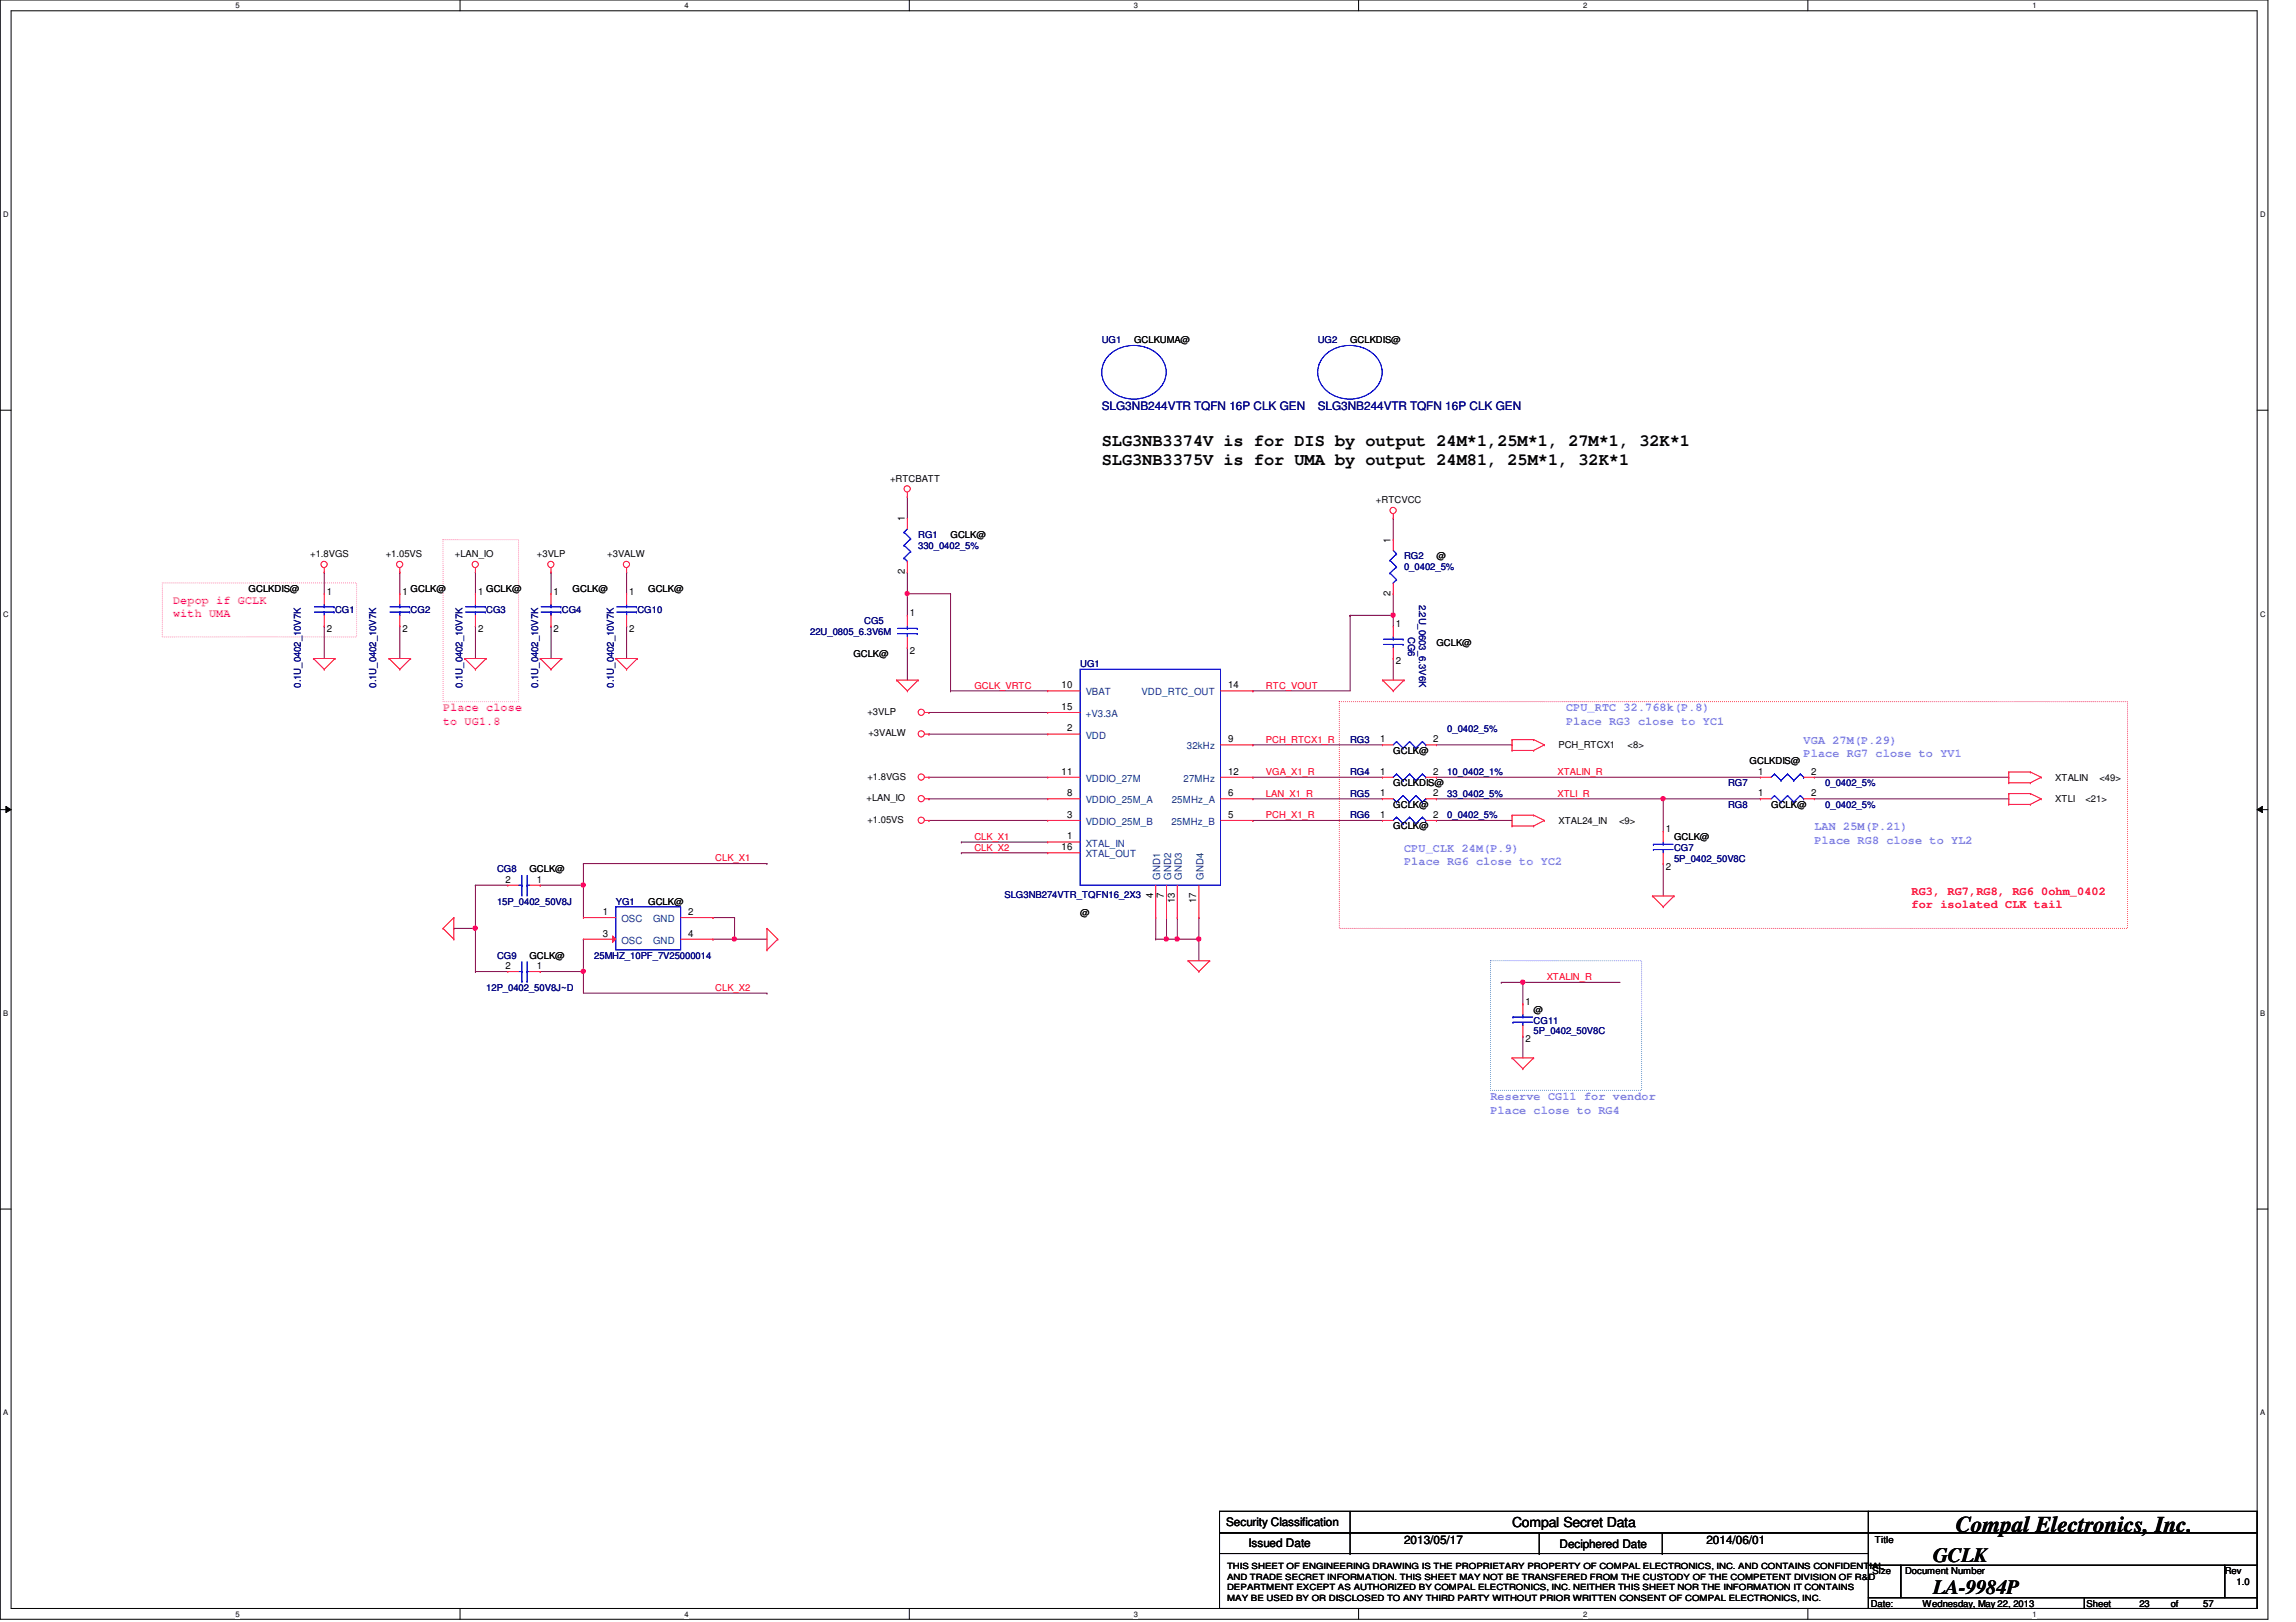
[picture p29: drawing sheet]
<svg xmlns="http://www.w3.org/2000/svg" width="297mm" height="210mm" viewBox="0 0 297 210" stroke-linecap="round" stroke-linejoin="round" font-family="sans-serif">
<defs><g id="words">
<text font-size="2.9" x="253" y="198.2">Compal Electronics, Inc.</text>
<g font-size="2.6">
<text x="250.1" y="202.1">GCLK</text>
<text x="250.1" y="206.3">LA-9984P</text>
</g>
<g font-size="2.2">
<text x="142.5" y="57.7">SLG3NB3374V is for DIS by output 24M*1,25M*1, 27M*1, 32K*1</text>
<text x="142.5" y="60.2">SLG3NB3375V is for UMA by output 24M81, 25M*1, 32K*1</text>
</g>
<text font-size="1.8" x="195.6" y="197.6">Compal Secret Data</text>
<g font-size="1.5" fill="#000080">
<text x="142.5" y="53.1">SLG3NB244VTR TQFN 16P CLK GEN</text>
<text x="170.5" y="53.1">SLG3NB244VTR TQFN 16P CLK GEN</text>
</g>
<g font-size="1.5" fill="#f0f">
<text x="22.4" y="78.1">Depop if GCLK</text>
<text x="22.4" y="79.8">with UMA</text>
<text x="57.3" y="92.1">Place close</text>
<text x="57.3" y="93.8">to UG1.8</text>
</g>
<g font-size="1.5" fill="#8080ff">
<text x="202.6" y="92.1">CPU_RTC 32.768k(P.8)</text>
<text x="202.6" y="93.8">Place RG3 close to YC1</text>
<text x="233.3" y="96.3">VGA 27M(P.29)</text>
<text x="233.3" y="98">Place RG7 close to YV1</text>
<text x="234.7" y="107.4">LAN 25M(P.21)</text>
<text x="181.6" y="110.2">CPU_CLK 24M(P.9)</text>
<text x="181.6" y="112">Place RG6 close to YC2</text>
<text x="234.7" y="109.2">Place RG8 close to YL2</text>
<text x="192.8" y="142.4">Reserve CG11 for vendor</text>
<text x="192.8" y="144.1">Place close to RG4</text>
</g>
<g font-size="1.5" fill="#f00">
<text x="247.3" y="115.8">RG3, RG7,RG8, RG6 0ohm_0402</text>
<text x="247.3" y="117.6">for isolated CLK tail</text>
</g>
<g font-size="1.5">
<text x="158.6" y="197.5">Security Classification</text>
<text x="161.5" y="200.2">Issued Date</text>
<text x="181.6" y="199.8">2013/05/17</text>
<text x="201.8" y="200.3">Deciphered Date</text>
<text x="220.8" y="199.8">2014/06/01</text>
</g>
<g font-size="1.3">
<text x="117" y="67.5" transform="rotate(-90 117 67.5)">1</text>
<text x="179.9" y="70.3" transform="rotate(-90 179.9 70.3)">1</text>
<text x="42.3" y="77">1</text>
<text x="52.1" y="77">1</text>
<text x="61.8" y="77">1</text>
<text x="71.6" y="77">1</text>
<text x="81.4" y="77">1</text>
<text x="117" y="74.3" transform="rotate(-90 117 74.3)">2</text>
<text x="179.9" y="77.1" transform="rotate(-90 179.9 77.1)">2</text>
<text x="42.3" y="81.8">2</text>
<text x="52.1" y="81.8">2</text>
<text x="61.8" y="81.8">2</text>
<text x="71.6" y="81.8">2</text>
<text x="81.4" y="81.8">2</text>
<text x="117.7" y="79.8">1</text>
<text x="180.6" y="81.2">1</text>
<text x="117.7" y="84.6">2</text>
<text x="137.3" y="89.1">10</text>
<text x="158.9" y="89.1">14</text>
<text x="180.6" y="86">2</text>
<text x="137.3" y="91.9">15</text>
<text x="138" y="94.7">2</text>
<text x="137.3" y="100.2">11</text>
<text x="158.9" y="96.1">9</text>
<text x="158.9" y="100.2">12</text>
<text x="178.6" y="100.2">1</text>
<text x="178.6" y="96.1">1</text>
<text x="185.4" y="100.2">2</text>
<text x="185.4" y="96.1">2</text>
<text x="227.5" y="100.2">1</text>
<text x="234.3" y="100.2">2</text>
<text x="138" y="105.8">3</text>
<text x="138" y="103">8</text>
<text x="158.9" y="105.8">5</text>
<text x="158.9" y="103">6</text>
<text x="178.6" y="103">1</text>
<text x="178.6" y="105.8">1</text>
<text x="185.4" y="103">2</text>
<text x="185.4" y="105.8">2</text>
<text x="215.5" y="107.7">1</text>
<text x="227.5" y="103">1</text>
<text x="234.3" y="103">2</text>
<text x="137.3" y="110">16</text>
<text x="138" y="108.6">1</text>
<text x="215.5" y="112.5">2</text>
<text x="65.4" y="114.2">2</text>
<text x="69.5" y="114.2">1</text>
<text x="78" y="118.4">1</text>
<text x="89" y="118.4">2</text>
<text x="149.2" y="116.2" transform="rotate(-90 149.2 116.2)">4</text>
<text x="150.6" y="116.2" transform="rotate(-90 150.6 116.2)">7</text>
<text x="152" y="116.9" transform="rotate(-90 152 116.9)">13</text>
<text x="154.8" y="116.9" transform="rotate(-90 154.8 116.9)">17</text>
<text x="65.4" y="125.4">2</text>
<text x="69.5" y="125.4">1</text>
<text x="78" y="121.2">3</text>
<text x="89" y="121.2">4</text>
<text x="197.4" y="130">1</text>
<text x="197.4" y="134.9">2</text>
</g>
<g font-size="1.3" fill="#004080">
<text x="140.5" y="95.6">VDD</text>
<text x="140.5" y="90">VBAT</text>
<text x="140.5" y="92.8">+V3.3A</text>
<text x="147.7" y="90">VDD_RTC_OUT</text>
<text x="140.5" y="101.2">VDDIO_27M</text>
<text x="153.1" y="101.2">27MHz</text>
<text x="153.5" y="97">32kHz</text>
<text x="140.5" y="106.8">VDDIO_25M_B</text>
<text x="140.5" y="104">VDDIO_25M_A</text>
<text x="151.5" y="106.8">25MHz_B</text>
<text x="151.6" y="104">25MHz_A</text>
<text x="140.5" y="109.6">XTAL_IN</text>
<text x="140.5" y="111">XTAL_OUT</text>
<text x="150.1" y="113.8" transform="rotate(-90 150.1 113.8)">GND1</text>
<text x="151.5" y="113.8" transform="rotate(-90 151.5 113.8)">GND2</text>
<text x="152.9" y="113.8" transform="rotate(-90 152.9 113.8)">GND3</text>
<text x="155.7" y="113.8" transform="rotate(-90 155.7 113.8)">GND4</text>
<text x="80.4" y="119.3">OSC</text>
<text x="84.5" y="119.3">GND</text>
<text x="80.4" y="122.1">OSC</text>
<text x="84.5" y="122.1">GND</text>
</g>
<g font-size="1.2" fill="#000080">
<text x="142.5" y="44.4">UG1</text>
<text x="170.5" y="44.4">UG2</text>
<text x="118.8" y="69.6">RG1</text>
<text x="118.8" y="71">330_0402_5%</text>
<text x="181.6" y="72.4">RG2</text>
<text x="181.6" y="73.8">0_0402_5%</text>
<text x="43.3" y="79.4">CG1</text>
<text x="53.1" y="79.4">CG2</text>
<text x="62.9" y="79.4">CG3</text>
<text x="72.7" y="79.4">CG4</text>
<text x="82.5" y="79.4">CG10</text>
<text x="104.8" y="82.2">22U_0805_6.3V6M</text>
<text x="111.8" y="80.8">CG5</text>
<text x="182.2" y="82.4" transform="rotate(90 182.2 82.4)">CG6</text>
<text x="183.6" y="78.2" transform="rotate(90 183.6 78.2)">2.2U_0603_6.3V6K</text>
<text x="38.9" y="89" transform="rotate(-90 38.9 89)">0.1U_0402_10V7K</text>
<text x="48.7" y="89" transform="rotate(-90 48.7 89)">0.1U_0402_10V7K</text>
<text x="59.9" y="89" transform="rotate(-90 59.9 89)">0.1U_0402_10V7K</text>
<text x="69.6" y="89" transform="rotate(-90 69.6 89)">0.1U_0402_10V7K</text>
<text x="79.4" y="89" transform="rotate(-90 79.4 89)">0.1U_0402_10V7K</text>
<text x="139.7" y="86.4">UG1</text>
<text x="187.2" y="94.7">0_0402_5%</text>
<text x="174.7" y="100.3">RG4</text>
<text x="174.7" y="96.1">RG3</text>
<text x="187.2" y="100.3">10_0402_1%</text>
<text x="223.6" y="101.7">RG7</text>
<text x="236.1" y="101.7">0_0402_5%</text>
<text x="174.7" y="103.1">RG5</text>
<text x="174.7" y="105.9">RG6</text>
<text x="187.2" y="103.1">33_0402_5%</text>
<text x="187.2" y="105.9">0_0402_5%</text>
<text x="223.6" y="104.5">RG8</text>
<text x="236.1" y="104.5">0_0402_5%</text>
<text x="64.3" y="112.9">CG8</text>
<text x="216.6" y="110.1">CG7</text>
<text x="216.6" y="111.5">5P_0402_50V8C</text>
<text x="64.3" y="117.1">15P_0402_50V8J</text>
<text x="79.7" y="117.1">YG1</text>
<text x="130" y="116.2">SLG3NB274VTR_TQFN16_2X3</text>
<text x="64.3" y="124.1">CG9</text>
<text x="76.9" y="124.1">25MHZ_10PF_7V25000014</text>
<text x="62.9" y="128.3">12P_0402_50V8J~D</text>
<text x="198.4" y="132.5">CG11</text>
<text x="198.4" y="133.9">5P_0402_50V8C</text>
</g>
<g font-size="1.2">
<text x="146.7" y="44.4">GCLKUMA@</text>
<text x="174.7" y="44.4">GCLKDIS@</text>
<text x="115.1" y="62.3">+RTCBATT</text>
<text x="178" y="65.1">+RTCVCC</text>
<text x="123" y="69.6">GCLK@</text>
<text x="32.2" y="76.6">GCLKDIS@</text>
<text x="40.1" y="72.1">+1.8VGS</text>
<text x="49.9" y="72.1">+1.05VS</text>
<text x="53.1" y="76.6">GCLK@</text>
<text x="58.8" y="72.1">+LAN_IO</text>
<text x="62.9" y="76.6">GCLK@</text>
<text x="69.5" y="72.1">+3VLP</text>
<text x="74.1" y="76.6">GCLK@</text>
<text x="78.6" y="72.1">+3VALW</text>
<text x="83.9" y="76.6">GCLK@</text>
<text x="185.8" y="72.4">@</text>
<text x="185.8" y="83.6">GCLK@</text>
<text x="110.4" y="85">GCLK@</text>
<text x="112.2" y="92.5">+3VLP</text>
<text x="112.3" y="95.3">+3VALW</text>
<text x="112.2" y="100.9">+1.8VGS</text>
<text x="180.3" y="101.7">GCLKDIS@</text>
<text x="180.3" y="97.5">GCLK@</text>
<text x="201.6" y="96.9">PCH_RTCX1</text>
<text x="210.6" y="96.9">&lt;8&gt;</text>
<text x="226.4" y="98.9">GCLKDIS@</text>
<text x="265.9" y="101">XTALIN</text>
<text x="271.6" y="101">&lt;49&gt;</text>
<text x="112.1" y="103.7">+LAN_IO</text>
<text x="112.2" y="106.5">+1.05VS</text>
<text x="180.3" y="104.5">GCLK@</text>
<text x="180.3" y="107.3">GCLK@</text>
<text x="201.6" y="106.6">XTAL24_IN</text>
<text x="209.5" y="106.6">&lt;9&gt;</text>
<text x="229.1" y="104.5">GCLK@</text>
<text x="265.9" y="103.8">XTLI</text>
<text x="269.8" y="103.8">&lt;21&gt;</text>
<text x="68.5" y="112.9">GCLK@</text>
<text x="216.6" y="108.7">GCLK@</text>
<text x="83.9" y="117.1">GCLK@</text>
<text x="139.7" y="118.5">@</text>
<text x="68.5" y="124.1">GCLK@</text>
<text x="198.4" y="131.1">@</text>
<text x="242.3" y="203.7">Size</text>
<text x="242.6" y="199.6">Title</text>
<text x="246.5" y="203.7">Document Number</text>
<text x="287.8" y="203.7">Rev</text>
<text x="242" y="207.9">Date:</text>
<text x="248.7" y="207.9">Wednesday, May 22, 2013</text>
<text x="270" y="207.9">Sheet</text>
<text x="276.8" y="207.9">23</text>
<text x="280.8" y="207.9">of</text>
<text x="285" y="207.9">57</text>
<text x="289.3" y="205.1">1.0</text>
</g>
<g font-size="1.2" fill="#f00">
<text x="126.1" y="89.1">GCLK_VRTC</text>
<text x="163.8" y="89.1">RTC_VOUT</text>
<text x="163.8" y="96.1">PCH_RTCX1_R</text>
<text x="163.8" y="100.3">VGA_X1_R</text>
<text x="201.5" y="100.3">XTALIN_R</text>
<text x="163.8" y="103.1">LAN_X1_R</text>
<text x="163.8" y="105.9">PCH_X1_R</text>
<text x="201.5" y="103.1">XTLI_R</text>
<text x="92.5" y="111.5">CLK_X1</text>
<text x="126.1" y="110.1">CLK_X2</text>
<text x="126.1" y="108.7">CLK_X1</text>
<text x="92.5" y="128.2">CLK_X2</text>
<text x="200.1" y="126.8">XTALIN_R</text>
</g>
<g font-size="1.1">
<text x="158.7" y="203.1">THIS SHEET OF ENGINEERING DRAWING IS THE PROPRIETARY PROPERTY OF COMPAL ELECTRONICS, INC. AND CONTAINS CONFIDENTIAL</text>
<text x="158.7" y="204.4">AND TRADE SECRET INFORMATION. THIS SHEET MAY NOT BE TRANSFERED FROM THE CUSTODY OF THE COMPETENT DIVISION OF R&amp;D</text>
<text x="158.7" y="205.8">DEPARTMENT EXCEPT AS AUTHORIZED BY COMPAL ELECTRONICS, INC. NEITHER THIS SHEET NOR THE INFORMATION IT CONTAINS</text>
<text x="158.7" y="207.1">MAY BE USED BY OR DISCLOSED TO ANY THIRD PARTY WITHOUT PRIOR WRITTEN CONSENT OF COMPAL ELECTRONICS, INC.</text>
</g>
<g font-size="1">
<text x="30.5" y="1.1">5</text>
<text x="88.6" y="1.1">4</text>
<text x="146.7" y="1.1">3</text>
<text x="204.8" y="1.1">2</text>
<text x="262.9" y="1.1">1</text>
<text x=".4" y="28.1">D</text>
<text x="292.4" y="28.1">D</text>
<text x=".4" y="79.8">C</text>
<text x="292.4" y="79.8">C</text>
<text x=".4" y="131.5">B</text>
<text x="292.4" y="131.5">B</text>
<text x=".4" y="183.2">A</text>
<text x="292.4" y="183.2">A</text>
<text x="30.5" y="209.2">5</text>
<text x="88.6" y="209.2">4</text>
<text x="146.7" y="209.2">3</text>
<text x="204.8" y="209.2">2</text>
<text x="262.9" y="209.2">1</text>
</g>
</g></defs>
<path d="M0 0h293.4v209.5h-293.4zM1.4 1.4h290.6v206.8h-290.6z" fill="none" stroke="#000" stroke-width=".13"/>
<g fill="#fff">
<path d="M30.5 .2h.5v1.1h-.5z"/>
<path d="M30.5 208.3h.5v1.1h-.5z"/>
</g>
<path d="M59.5 0v1.4M59.5 208.2v1.3" fill="none" stroke="#000" stroke-width=".13"/>
<g fill="#fff">
<path d="M88.6 .2h.5v1.1h-.5z"/>
<path d="M88.6 208.3h.5v1.1h-.5z"/>
</g>
<path d="M117.6 0v1.4M117.6 208.2v1.3" fill="none" stroke="#000" stroke-width=".13"/>
<g fill="#fff">
<path d="M146.7 .2h.5v1.1h-.5z"/>
<path d="M146.7 208.3h.5v1.1h-.5z"/>
</g>
<path d="M175.8 0v1.4M175.8 208.2v1.3" fill="none" stroke="#000" stroke-width=".13"/>
<g fill="#fff">
<path d="M204.8 .2h.6v1.1h-.6z"/>
<path d="M204.8 208.3h.6v1.1h-.6z"/>
</g>
<path d="M233.9 0v1.4M233.9 208.2v1.3" fill="none" stroke="#000" stroke-width=".13"/>
<g fill="#fff">
<path d="M262.9 .2h.6v1.1h-.6z"/>
<path d="M262.9 208.3h.6v1.1h-.6z"/>
<path d="M.4 27.2h.7v1.1h-.7z"/>
<path d="M292.4 27.2h.7v1.1h-.7z"/>
<path d="M.4 78.9h.7v1.1h-.7z"/>
<path d="M292.4 78.9h.7v1.1h-.7z"/>
</g>
<path d="M0 53.1h1.4M292 53.1h1.4" fill="none" stroke="#000" stroke-width=".13"/>
<g fill="#fff">
<path d="M.4 130.6h.7v1.1h-.7z"/>
<path d="M292.4 130.6h.6v1.1h-.6z"/>
</g>
<path d="M0 104.8h1.4M.8 104.4l.6 .4-.6 .4zM292 104.8l.7-.4v.8zM292 104.8h1.4" fill="none" stroke="#000" stroke-width=".13"/>
<path d="M.8 104.4l.6 .4-.6 .4zM292 104.8l.7-.4v.8z" fill="#000"/>
<g fill="#fff">
<path d="M.4 182.3h.7v1.1h-.7z"/>
<path d="M292.4 182.3h.6v1.1h-.6z"/>
</g>
<path d="M0 156.5h1.4M292 156.5h1.4" fill="none" stroke="#000" stroke-width=".13"/>
<path d="M173.3 90.8h101.9v29.3h-101.9z" fill="none" stroke="#f00" stroke-width=".13" stroke-dasharray="0 .3"/>
<path d="M21 75.4h25.1v7h-25.1zM57.3 69.8h9.8v21h-9.8z" fill="none" stroke="#f0f" stroke-width=".13" stroke-dasharray="0 .3"/>
<path d="M192.8 124.3h19.6v16.8h-19.6z" fill="none" stroke="#0080ff" stroke-width=".13" stroke-dasharray="0 .3"/>
<g fill="none" stroke="#800040" stroke-width=".13">
<path d="M120.2 92.2h.1M120.2 92.2h15.3M162.1 96.4h.1M162.1 96.4h16.8M120.2 100.6h.1M120.2 100.6h15.3M124.4 110.4h.1M124.4 109h.1M124.4 110.4h11.1M124.4 109h11.1M155.1 118.7h.1M155.1 118.7v2.8h-2.8"/>
<path d="M162.1 103.4h.1M162.1 106.2h.1M162.1 103.4h16.8M162.1 106.2h16.8M152.3 121.5h.1"/>
</g>
<circle cx="155.1" cy="121.5" r=".29" fill="#f0f"/>
<circle cx="155.1" cy="121.5" r=".29" fill="none" stroke="#f0f" stroke-width=".13"/>
<circle cx="152.3" cy="121.5" r=".29" fill="#f0f"/>
<circle cx="152.3" cy="121.5" r=".29" fill="none" stroke="#f0f" stroke-width=".13"/>
<path d="M149.5 118.7h.1M149.5 118.7v2.8M152.3 118.7h.1M152.3 118.7v2.8h-1.4M150.9 121.5h.1M155.1 121.5h.1M155.1 121.5v2.8" fill="none" stroke="#800040" stroke-width=".13"/>
<circle cx="150.9" cy="121.5" r=".29" fill="#f0f"/>
<circle cx="150.9" cy="121.5" r=".29" fill="none" stroke="#f0f" stroke-width=".13"/>
<path d="M174.7 79.6h.1M174.7 79.6v9.8h-12.6M180.3 79.6h.1M180.3 79.6v1.4M162.1 89.4h.1M120.2 103.4h.1M120.2 106.2h.1M120.2 103.4h15.3M120.2 106.2h15.3M150.9 118.7h.1M150.9 118.7v2.8h-1.4M149.5 121.5h.1" fill="none" stroke="#800040" stroke-width=".13"/>
<circle cx="180.2" cy="79.6" r=".29" fill="#f0f"/>
<circle cx="180.2" cy="79.6" r=".29" fill="none" stroke="#f0f" stroke-width=".13"/>
<g fill="none" stroke="#800040" stroke-width=".13">
<path d="M174.7 79.6h.1M174.7 79.6h5.6M180.3 85.2h.1M180.3 85.2v2.8M61.5 114.6h.1M61.5 114.6h4.2M61.5 114.6v5.5h-2.8M69.9 114.6h.1M69.9 114.6h5.6M75.5 114.6h.1M75.5 111.8h23.7M75.5 114.6v4.1"/>
<path d="M99.2 111.8h.1M162.1 100.6h.1M162.1 100.6h16.8M58.7 120.1h.1M61.5 125.7h.1M61.5 125.7h4.2M69.9 125.7h.1M75.5 121.5h.1M75.5 121.5v4.2h-5.6"/>
</g>
<circle cx="61.5" cy="120.1" r=".29" fill="#f0f"/>
<circle cx="61.5" cy="120.1" r=".29" fill="none" stroke="#f0f" stroke-width=".13"/>
<path d="M75.5 111.8h.1M75.5 111.8v2.8M92.2 118.7h.1M92.2 118.7h2.8M95 118.7h.1M95 118.7v2.8h-2.8M61.5 120.1h.1M61.5 120.1v5.6M92.2 121.5h.1" fill="none" stroke="#800040" stroke-width=".13"/>
<circle cx="75.4" cy="114.5" r=".29" fill="#f0f"/>
<circle cx="75.4" cy="114.5" r=".29" fill="none" stroke="#f0f" stroke-width=".13"/>
<path d="M95 121.5h.1M95 121.5h4.2" fill="none" stroke="#800040" stroke-width=".13"/>
<circle cx="95" cy="121.5" r=".29" fill="#f0f"/>
<circle cx="95" cy="121.5" r=".29" fill="none" stroke="#f0f" stroke-width=".13"/>
<path d="M75.5 125.7h.1M75.5 125.7v2.8" fill="none" stroke="#800040" stroke-width=".13"/>
<circle cx="75.4" cy="125.7" r=".29" fill="#f0f"/>
<circle cx="75.4" cy="125.7" r=".29" fill="none" stroke="#f0f" stroke-width=".13"/>
<g fill="none" stroke="#800040" stroke-width=".13">
<path d="M117.4 64.3h.1M117.4 76.8h.1M117.4 64.3v2.8M117.4 76.8v2.8M117.4 76.8h5.6M123 76.8h.1M123 76.8v12.6M117.4 83.8h.1M117.4 83.8v4.2M120.2 95h.1M120.2 95h15.3M123 89.4h.1"/>
<path d="M123 89.4h12.5M75.5 128.5h23.7M99.2 128.5h.1"/>
</g>
<circle cx="117.4" cy="76.8" r=".29" fill="#f0f"/>
<circle cx="117.4" cy="76.8" r=".29" fill="none" stroke="#f0f" stroke-width=".13"/>
<g fill="none" stroke="#800040" stroke-width=".13">
<path d="M117.4 74h.1M117.4 74v2.8M180.3 67.1h.1M180.3 76.8h.1M180.3 67.1v2.7M180.3 76.8v2.8M185.8 96.4h9.8M195.6 96.4h.1M185.8 100.6h.1M185.8 106.2h.1M185.8 100.6h41.9M185.8 106.2h9.8"/>
<path d="M215.2 103.4h.1M215.2 103.4v4.2"/>
</g>
<circle cx="215.1" cy="103.4" r=".29" fill="#f0f"/>
<circle cx="215.1" cy="103.4" r=".29" fill="none" stroke="#f0f" stroke-width=".13"/>
<g fill="none" stroke="#800040" stroke-width=".13">
<path d="M41.9 74h.1M41.9 74v2.8M51.7 74h.1M51.7 74v2.8M61.5 74h.1M61.5 74v2.8M71.3 74h.1M71.3 74v2.8M81.1 74h.1M81.1 74v2.8M41.9 81h.1M41.9 81v4.2"/>
<path d="M51.7 81h.1M51.7 81v4.2M61.5 81h.1M61.5 81v4.2M71.3 81h.1M71.3 81v4.2M81.1 81h.1M81.1 81v4.2M185.8 103.4h.1M185.8 103.4h41.9M215.2 111.8h.1M215.2 111.8v4.2"/>
<path d="M227.7 103.4h.1M234.7 103.4h25.2M234.7 100.6h25.2M259.9 100.6h.1M259.9 103.4h.1M197 134.1h.1M197 127.1h.1M197 134.1v2.8M197 127.1h12.6"/>
</g>
<circle cx="197" cy="127.1" r=".29" fill="#f0f"/>
<circle cx="197" cy="127.1" r=".29" fill="none" stroke="#f0f" stroke-width=".13"/>
<path d="M194.2 127.1h.1M194.2 127.1h2.8v2.8M197 129.9h.1" fill="none" stroke="#800040" stroke-width=".13"/>
<g fill="none" stroke="#f00" stroke-width=".13">
<path d="M41.9 74h.1M41.9 73.5v.5M51.7 74h.1M51.7 73.5v.5M61.5 74h.1M61.5 73.5v.5M71.3 74h.1M71.3 73.5v.5M81.1 74h.1M81.1 73.5v.5M117.4 64.3h.1M117.4 79.6h.1"/>
<path d="M117.4 63.7v.6M117.4 79.6v1.4M180.3 67.1h.1M180.3 66.5v.6M40.6 85.2h.1M40.6 85.2h2.7M40.6 85.2l1.3 1.4M41.9 86.6h.1M43.3 85.2h.1M43.3 85.2l-1.4 1.4M50.3 85.2h.1M50.3 85.2h2.8"/>
<path d="M50.3 85.2l1.4 1.4M51.7 86.6h.1M53.1 85.2h.1M53.1 85.2l-1.4 1.4M60.1 85.2h.1M60.1 85.2h2.8M60.1 85.2l1.4 1.4M61.5 86.6h.1M62.9 85.2h.1M62.9 85.2l-1.4 1.4M69.9 85.2h.1M69.9 85.2h2.8"/>
<path d="M69.9 85.2l1.4 1.4M71.3 86.6h.1M72.7 85.2h.1M72.7 85.2l-1.4 1.4M79.7 85.2h.1M79.7 85.2h2.8M79.7 85.2l1.4 1.4M81.1 86.6h.1M82.5 85.2h.1M82.5 85.2l-1.4 1.4M116 88h.1M116 88h2.8"/>
<path d="M116 88l1.4 1.4M117.4 89.4h.1M117.4 83.8h.1M117.4 82.4v1.4M118.8 88h.1M118.8 88l-1.4 1.4M119.6 92.2h.6M119.6 95h.6M120.2 92.2h.1M120.2 95h.1M178.9 88h.1M178.9 88h2.7"/>
<path d="M178.9 88l1.4 1.4M180.3 89.4h.1M181.6 88h.1M181.6 88l-1.3 1.4M195.6 97.1h.1M195.6 95.7h.1M195.6 95.7v1.4M195.6 95.7h2.8M195.6 97.1h2.8M198.4 95.7h.1M198.4 97.1h.1M198.4 95.7l1.4 .7"/>
<path d="M199.8 96.4h.1M199.8 96.4l-1.4 .7M259.9 99.9h.1M259.9 99.9v1.4M259.9 99.9h2.8M262.7 99.9h.1M262.7 99.9l1.4 .7M58.7 118.7h.1M58.7 118.7v2.8M58.7 118.7l-1.4 1.4M65.7 114.6h.1M65.7 114.6h1.4"/>
<path d="M68.5 114.6h1.4M69.9 114.6h.1M75.5 118.7h.1M75.5 118.7h4.2M119.6 106.2h.6M119.6 100.6h.6M119.6 103.4h.6M120.2 106.2h.1M120.2 100.6h.1M120.2 103.4h.1M195.6 106.9h.1M195.6 105.5h.1"/>
<path d="M195.6 105.5h2.8M195.6 106.9h2.8M195.6 105.5v1.4M198.4 105.5h.1M198.4 106.9h.1M198.4 105.5l1.4 .7M199.8 106.2h.1M199.8 106.2l-1.4 .7M213.8 116h.1M213.8 116h2.8M213.8 116l1.4 1.3M215.2 117.3h.1"/>
<path d="M216.6 116h.1M216.6 116l-1.4 1.3M227.7 100.6h.1M227.7 100.6h1.4M233.3 100.6h1.4M234.7 100.6h.1M259.9 104.1h.1M259.9 102.7h.1M259.9 101.3h.1M259.9 102.7h2.8M259.9 104.1h2.8M259.9 102.7v1.4"/>
<path d="M259.9 101.3h2.8M262.7 102.7h.1M262.7 104.1h.1M262.7 101.3h.1M262.7 102.7l1.4 .7M264.1 103.4h.1M264.1 100.6h.1M264.1 103.4l-1.4 .7M264.1 100.6l-1.4 .7M57.3 120.1h.1M57.3 120.1l1.4 1.4M58.7 121.5h.1"/>
<path d="M99.2 122.9h.1M99.2 120.1h.1M99.2 120.1v2.8M99.2 120.1l1.4 1.4M100.6 121.5h.1M100.6 121.5l-1.4 1.4M153.7 124.3h.1M153.7 124.3h2.8M153.7 124.3l1.4 1.4M155.1 125.7h.1M156.5 124.3h.1M156.5 124.3l-1.4 1.4"/>
<path d="M195.6 136.9h.1M195.6 136.9h2.8M195.6 136.9l1.4 1.4M197 138.3h.1M197 129.9h.1M197 134.1h.1M197 129.9v1.4M197 132.7v1.4M198.4 136.9h.1M198.4 136.9l-1.4 1.4"/>
<circle cx="41.9" cy="73" r=".4"/>
<circle cx="51.7" cy="73" r=".4"/>
<circle cx="61.5" cy="73" r=".4"/>
<circle cx="71.3" cy="73" r=".4"/>
<circle cx="81" cy="73" r=".4"/>
<circle cx="117.4" cy="63.3" r=".4"/>
<circle cx="180.2" cy="66.1" r=".4"/>
<circle cx="119.2" cy="95" r=".4"/>
<circle cx="119.2" cy="92.2" r=".4"/>
<circle cx="119.2" cy="106.1" r=".4"/>
<circle cx="119.2" cy="100.6" r=".4"/>
<circle cx="119.2" cy="103.4" r=".4"/>
</g>
<g fill="none" stroke="#000" stroke-width=".13">
<path d="M157.8 195.6h83.9v2.8h-83.9zM157.8 198.4h83.9v2.6h-83.9zM174.7 198.4h.1M174.7 195.6v5.4M199.1 198.4v2.6M215 198.4v2.6M241.7 195.6h50.3v2.8h-50.3zM241.7 198.4h50.3v4.2h-50.3zM157.8 201h83.9v7.2h-83.9zM174.7 201h.1M199.1 201h.1M215 201h.1"/>
<path d="M241.7 202.6h4.2v4.2h-4.2zM241.7 206.8h28v1.4h-28zM245.9 202.6h41.9v4.2h-41.9zM269.7 206.8h22.3v1.4h-22.3zM287.8 202.6h4.2v4.2h-4.2z"/>
</g>
<g fill="none" stroke="#00f" stroke-width=".13">
<path d="M116.1 82h2.6M116.1 81.3h2.6M117.4 81.3h.1M117.4 82h.1M117.4 81v.3M117.4 82v.4M118.7 82h.1M118.7 81.3h.1M67.1 114.6h.4M67.5 115.8h.1M67.5 114.6h.1M67.5 113.3v2.5"/>
<path d="M68.2 114.6h.1M68.2 115.8h.1M68.2 114.6h.3M68.2 113.3v2.5M79.7 117.3h8.3v5.6h-8.3zM229.6 100.2h.1M229.6 100.2l-.5 .4M229.6 100.2l.8 .8M230.4 101h.1M231.3 100.2h.1M231.3 100.2l-.9 .8M231.3 100.2l.8 .8"/>
<path d="M232.1 101h.1M232.9 100.2h.1M232.9 100.2l-.8 .8M232.9 100.2l.4 .4M233.3 100.6h.1M195.7 132.3h.1M195.7 131.6h.1M195.7 132.3h2.6M195.7 131.6h2.6M197 131.6h.1M197 132.3h.1M197 131.3v.3"/>
<path d="M197 132.3v.4"/>
</g>
<path d="M79.2 121.1l.5 .4-.5 .5z" fill="#f00"/>
<g fill="none" stroke="#f00" stroke-width=".13">
<path d="M41.9 76.8h.1M41.9 76.8v1.4M41.9 79.6v1.4M51.7 76.8h.1M51.7 76.8v1.4M51.7 79.6v1.4M61.5 76.8h.1M61.5 76.8v1.4M61.5 79.6v1.4M71.3 76.8h.1M71.3 76.8v1.4M71.3 79.6v1.4"/>
<path d="M81.1 76.8h.1M81.1 76.8v1.4M81.1 79.6v1.4M117.4 67.1h.1M117.4 74h.1M117.4 67.1v1.4M117.4 72.6v1.4M180.3 69.8h.1M180.3 76.8h.1M180.3 69.8v1.4M180.3 75.4v1.4M41.9 81h.1"/>
<path d="M51.7 81h.1M61.5 81h.1M71.3 81h.1M81.1 81h.1M135.5 95h.1M135.5 89.4h.1M135.5 92.2h.1M135.5 95h4.2M135.5 89.4h4.2M135.5 92.2h4.2M157.9 96.4h4.2M157.9 89.4h4.2"/>
<path d="M162.1 96.4h.1M162.1 89.4h.1M178.9 96.4h.1M178.9 96.4h1.4M180.3 81h.1M180.3 85.2h.1M180.3 81v1.4M180.3 83.8v1.4M184.4 96.4h1.4M185.8 96.4h.1M88 118.7h4.2M92.2 118.7h.1"/>
<path d="M135.5 109h.1M135.5 106.2h.1M135.5 103.4h.1M135.5 100.6h.1M135.5 110.4h.1M135.5 100.6h4.2M135.5 103.4h4.2M135.5 106.2h4.2M135.5 109h4.2M135.5 110.4h4.2M149.5 118.7h.1M149.5 114.6v4.1"/>
<path d="M150.9 118.7h.1M150.9 114.6v4.1M152.3 118.7h.1M152.3 114.6v4.1M155.1 118.7h.1M155.1 114.6v4.1M157.9 100.6h4.2M157.9 103.4h4.2M157.9 106.2h4.2M162.1 106.2h.1M162.1 103.4h.1M162.1 100.6h.1"/>
<path d="M178.9 100.6h.1M178.9 103.4h.1M178.9 106.2h.1M178.9 100.6h1.4M178.9 103.4h1.4M178.9 106.2h1.4M184.4 100.6h1.4M184.4 103.4h1.4M184.4 106.2h1.4M185.8 100.6h.1M185.8 103.4h.1M185.8 106.2h.1"/>
<path d="M215.2 107.6h.1M215.2 111.8h.1M215.2 107.6v1.4M215.2 110.4v1.4M227.7 103.4h.1M227.7 103.4h1.4M233.3 103.4h1.4M234.7 103.4h.1M65.7 125.7h.1M65.7 125.7h1.4M68.5 125.7h1.4M69.9 125.7h.1"/>
<path d="M75.5 121.5h.1M75.5 121.5h4.2M79.2 121.1l.5 .4-.5 .5zM88 121.5h4.2M92.2 121.5h.1"/>
</g>
<g fill="none" stroke="#00f" stroke-width=".13">
<path d="M143.7 45.7a4.6 4.6 0 0 1 6.8 1.1 3.3 3.3 0 0 1-2.2 4.6 4.5 4.5 0 0 1-5.4-1.9 3.1 3.1 0 0 1 .8-3.8zM171.7 45.7a4.6 4.6 0 0 1 6.8 1.1 3.3 3.3 0 0 1-2.3 4.6 4.5 4.5 0 0 1-5.4-1.9 3.1 3.1 0 0 1 .9-3.8zM40.7 79.2h2.5M40.7 78.5h2.5M41.9 78.5h.1M41.9 79.2h.1M41.9 78.2v.3M41.9 79.2v.4M43.2 79.2h.1M43.2 78.5h.1M50.5 79.2h2.5M50.5 78.5h2.5"/>
<path d="M51.7 78.5h.1M51.7 79.2h.1M51.7 78.2v.3M51.7 79.2v.4M53 79.2h.1M53 78.5h.1M60.2 79.2h2.6M60.2 78.5h2.6M61.5 78.5h.1M61.5 79.2h.1M61.5 78.2v.3M61.5 79.2v.4"/>
<path d="M62.8 79.2h.1M62.8 78.5h.1M70 79.2h2.6M70 78.5h2.6M71.3 78.5h.1M71.3 79.2h.1M71.3 78.2v.3M71.3 79.2v.4M72.6 79.2h.1M72.6 78.5h.1M79.8 79.2h2.5M79.8 78.5h2.5"/>
<path d="M81.1 78.5h.1M81.1 79.2h.1M81.1 78.2v.3M81.1 79.2v.4M82.3 79.2h.1M82.3 78.5h.1M117 68.9h.1M117 70.6h.1M117 72.2h.1M117 68.9l.8 .8M117 70.6l.8 .8M117 72.2l.4 .4"/>
<path d="M117.4 72.6h.1M117.4 68.5l-.4 .4M117.8 69.7h.1M117.8 71.4h.1M117.8 69.7l-.8 .9M117.8 71.4l-.8 .8M179.8 72.5h.1M179.8 74.2h.1M179.8 72.5l.9 .9M179.8 74.2l.9 .8M180.3 75.4h.1M180.3 71.2l.4 .5"/>
<path d="M180.7 71.7h.1M180.7 73.4h.1M180.7 75h.1M180.7 71.7l-.9 .8M180.7 73.4l-.9 .8M180.7 75l-.4 .4M139.7 86.6h18.2v28h-18.2zM179 83.4h2.5M179 82.7h2.5M180.3 82.7h.1M180.3 83.4h.1M180.3 82.4v.3"/>
<path d="M180.3 83.4v.4M180.7 96h.1M180.7 96l-.4 .4M180.7 96l.8 .8M181.5 96.8h.1M181.5 83.4h.1M181.5 82.7h.1M182.4 96h.1M182.4 96l-.9 .8M182.4 96l.8 .8M183.2 96.8h.1M184 96h.1"/>
<path d="M184 96l-.8 .8M184 96l.4 .4M184.4 96.4h.1M180.3 103.4l.4 .4M180.7 100.2h.1M180.7 103.8h.1M180.7 105.7h.1M180.7 100.2l-.4 .4M180.7 100.2l.8 .8M180.7 105.7l-.4 .5M180.7 105.7l.8 .9M181.5 101h.1"/>
<path d="M181.5 103h.1M181.5 106.6h.1M181.5 103l-.8 .8M181.5 103l.9 .8M182.4 100.2h.1M182.4 103.8h.1M182.4 105.7h.1M182.4 100.2l-.9 .8M182.4 100.2l.8 .8M182.4 105.7l-.9 .9M182.4 105.7l.8 .9M183.2 101h.1"/>
<path d="M183.2 103h.1M183.2 106.6h.1M183.2 103l-.8 .8M183.2 103l.8 .8M184 100.2h.1M184 103.8h.1M184 105.7h.1M184 100.2l-.8 .8M184 100.2l.4 .4M184 105.7l-.8 .9M184 105.7l.4 .5M184.4 100.6h.1"/>
<path d="M184.4 103.4h.1M184.4 106.2h.1M184.4 103.4l-.4 .4M213.9 109.9h.1M213.9 109.3h.1M213.9 109.9h2.5M213.9 109.3h2.5M215.2 109.3h.1M215.2 109.9h.1M215.2 109v.3M215.2 109.9v.5M229.6 103h.1"/>
<path d="M229.6 103l-.5 .4M229.6 103l.8 .8M230.4 103.8h.1M231.3 103h.1M231.3 103l-.9 .8M231.3 103l.8 .8M232.1 103.8h.1M232.9 103h.1M232.9 103l-.8 .8M232.9 103l.4 .4M233.3 103.4h.1M67.1 125.7h.4"/>
<path d="M67.5 127h.1M67.5 125.7h.1M67.5 124.5v2.5M68.2 125.7h.1M68.2 127h.1M68.2 125.7h.3M68.2 124.5v2.5"/>
</g>
<circle cx="155.1" cy="121.5" r=".29" fill="#f0f"/>
<circle cx="155.1" cy="121.5" r=".29" fill="none" stroke="#f0f" stroke-width=".13"/>
<circle cx="152.3" cy="121.5" r=".29" fill="#f0f"/>
<circle cx="152.3" cy="121.5" r=".29" fill="none" stroke="#f0f" stroke-width=".13"/>
<circle cx="150.9" cy="121.5" r=".29" fill="#f0f"/>
<circle cx="150.9" cy="121.5" r=".29" fill="none" stroke="#f0f" stroke-width=".13"/>
<circle cx="180.2" cy="79.6" r=".29" fill="#f0f"/>
<circle cx="180.2" cy="79.6" r=".29" fill="none" stroke="#f0f" stroke-width=".13"/>
<circle cx="61.5" cy="120.1" r=".29" fill="#f0f"/>
<circle cx="61.5" cy="120.1" r=".29" fill="none" stroke="#f0f" stroke-width=".13"/>
<circle cx="75.4" cy="114.5" r=".29" fill="#f0f"/>
<circle cx="75.4" cy="114.5" r=".29" fill="none" stroke="#f0f" stroke-width=".13"/>
<circle cx="95" cy="121.5" r=".29" fill="#f0f"/>
<circle cx="95" cy="121.5" r=".29" fill="none" stroke="#f0f" stroke-width=".13"/>
<circle cx="75.4" cy="125.7" r=".29" fill="#f0f"/>
<circle cx="75.4" cy="125.7" r=".29" fill="none" stroke="#f0f" stroke-width=".13"/>
<circle cx="117.4" cy="76.8" r=".29" fill="#f0f"/>
<circle cx="117.4" cy="76.8" r=".29" fill="none" stroke="#f0f" stroke-width=".13"/>
<circle cx="215.1" cy="103.4" r=".29" fill="#f0f"/>
<circle cx="215.1" cy="103.4" r=".29" fill="none" stroke="#f0f" stroke-width=".13"/>
<circle cx="197" cy="127.1" r=".29" fill="#f0f"/>
<circle cx="197" cy="127.1" r=".29" fill="none" stroke="#f0f" stroke-width=".13"/>
<use href="#words"/>
</svg>
